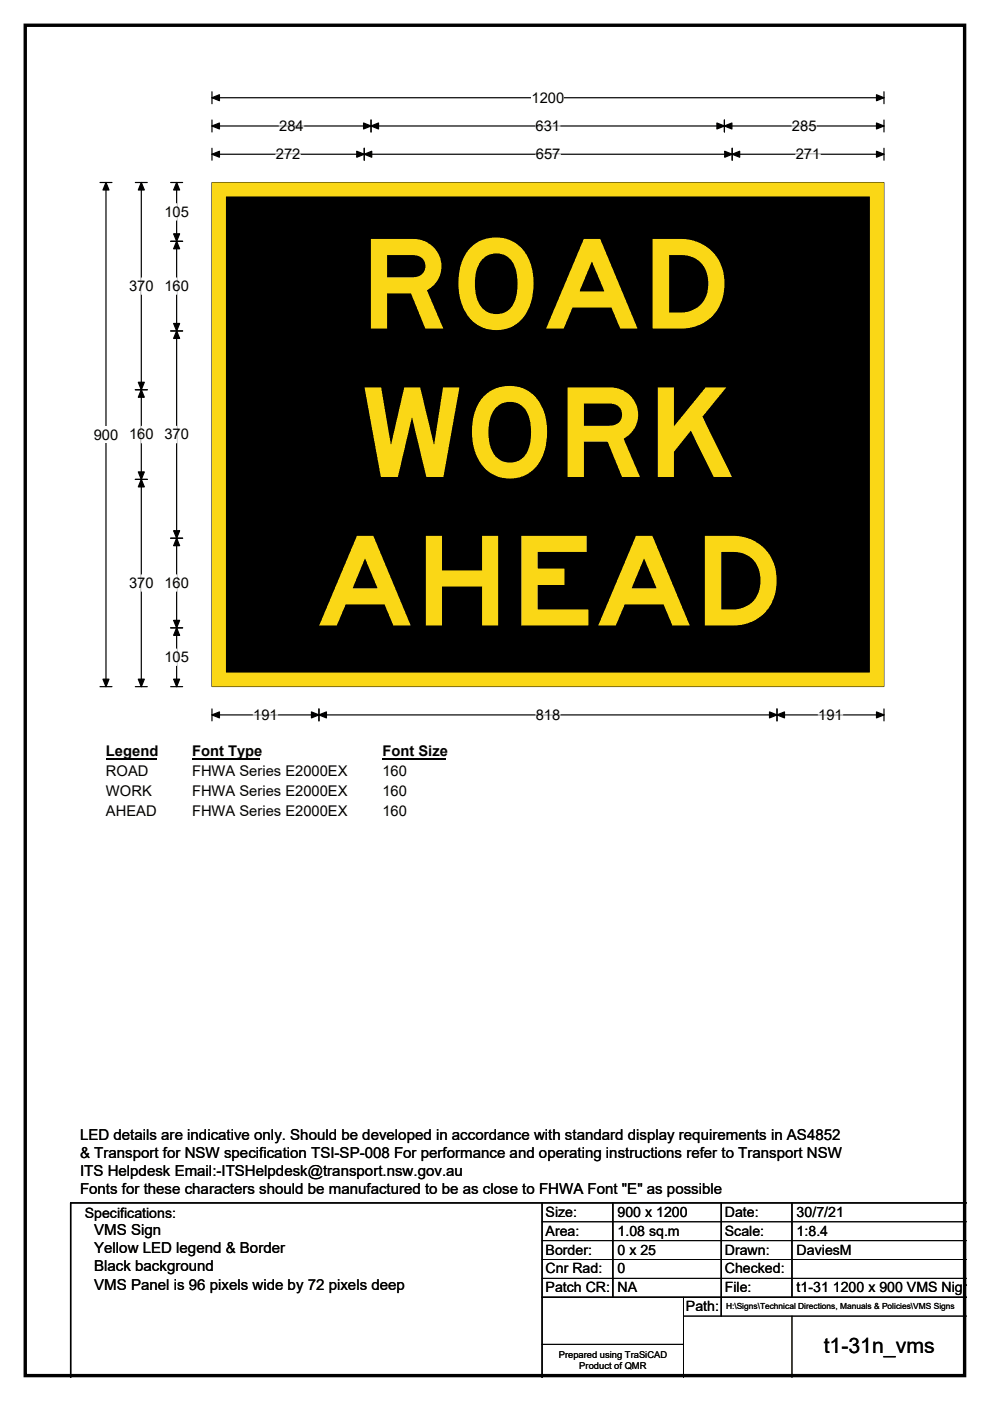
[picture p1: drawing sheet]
<svg xmlns="http://www.w3.org/2000/svg" width="210mm" height="297mm" viewBox="0 0 210 297" stroke-linecap="round" stroke-linejoin="round" font-family="sans-serif">
<defs><g id="words">
<g font-size="26.4" fill="#fad716">
<text x="76.2" y="69.7">ROAD</text>
<text x="76.6" y="101.1">WORK</text>
<text x="67" y="132.6">AHEAD</text>
</g>
<text font-size="4.5" x="174.7" y="286.9">t1-31n_vms</text>
<g font-size="3.2">
<text x="17" y="241.6">LED details are indicative only. Should be developed in accordance with standard display requirements in AS4852</text>
<text x="17" y="245.4">&amp; Transport for NSW specification TSI-SP-008 For performance and operating instructions refer to Transport NSW</text>
<text x="17" y="249.3">ITS Helpdesk Email:-ITSHelpdesk@transport.nsw.gov.au</text>
<text x="17" y="253.1">Fonts for these characters should be manufactured to be as close to FHWA Font &quot;E&quot; as possible</text>
<text x="20" y="261.9">VMS Sign</text>
<text x="20" y="265.7">Yellow LED legend &amp; Border</text>
<text x="20" y="269.6">Black background</text>
<text x="20" y="273.4">VMS Panel is 96 pixels wide by 72 pixels deep</text>
</g>
<g font-size="3.1">
<text x="112.8" y="21.8">1200</text>
<text x="59.2" y="27.8">284</text>
<text x="113.6" y="27.8">631</text>
<text x="168" y="27.8">285</text>
<text x="58.5" y="33.8">272</text>
<text x="113.7" y="33.8">657</text>
<text x="168.8" y="33.8">271</text>
<text x="34.9" y="46">105</text>
<text x="27.4" y="61.7">370</text>
<text x="34.9" y="61.7">160</text>
<text x="19.9" y="93.2">900</text>
<text x="27.4" y="93.2">160</text>
<text x="34.9" y="93.2">370</text>
<text x="27.4" y="124.7">370</text>
<text x="34.9" y="124.7">160</text>
<text x="34.9" y="140.4">105</text>
<text x="53.7" y="152.6">191</text>
<text x="113.6" y="152.6">818</text>
<text x="173.5" y="152.6">191</text>
<text x="22.5" y="160.4">Legend</text>
<text x="40.7" y="160.4">Font Type</text>
<text x="81.1" y="160.4">Font Size</text>
<text x="22.5" y="164.5">ROAD</text>
<text x="40.7" y="164.5">FHWA Series E2000EX</text>
<text x="81.1" y="164.5">160</text>
<text x="22.5" y="168.7">WORK</text>
<text x="22.5" y="172.9">AHEAD</text>
<text x="40.7" y="168.7">FHWA Series E2000EX</text>
<text x="40.7" y="172.9">FHWA Series E2000EX</text>
<text x="81.1" y="168.7">160</text>
<text x="81.1" y="172.9">160</text>
</g>
<g font-size="3">
<text x="115.7" y="258">Size:</text>
<text x="131" y="258">900 x 1200</text>
<text x="153.7" y="258">Date:</text>
<text x="169" y="258">30/7/21</text>
<text x="18" y="258.2">Specifications:</text>
<text x="115.7" y="262">Area:</text>
<text x="131" y="262">1.08 sq.m</text>
<text x="153.7" y="262">Scale:</text>
<text x="169" y="262">1:8.4</text>
<text x="115.7" y="266">Border:</text>
<text x="115.7" y="270">Cnr Rad:</text>
<text x="131" y="266">0 x 25</text>
<text x="131" y="270">0</text>
<text x="153.7" y="266">Drawn:</text>
<text x="153.7" y="270">Checked:</text>
<text x="169" y="266">DaviesM</text>
<text x="115.7" y="274">Patch CR:</text>
<text x="131" y="274">NA</text>
<text x="153.7" y="274">File:</text>
<text x="169" y="274">t1-31 1200 x 900 VMS Nigh</text>
<text x="145.5" y="278">Path:</text>
</g>
<g font-size="2">
<text x="118.5" y="287.8">Prepared using TraSiCAD</text>
<text x="122.9" y="290.2">Product of QMR</text>
</g>
<text font-size="1.8" x="154" y="277.5">H:\Signs\Technical Directions, Manuals &amp; Policies\VMS Signs</text>
</g></defs>
<path d="M5.4 5.4h199.2v286.3h-199.2z" fill="none" stroke="#000" stroke-width=".72"/>
<path d="M45 19.5v2.5M187.5 19.5v2.5M45 20.7h142.5" fill="none" stroke="#000" stroke-width=".25"/>
<path d="M45 20.7l1.5-.6v1.3zM185.9 20.1l1.6 .6-1.6 .7z" fill="#000" stroke="#000" stroke-width=".25"/>
<path d="M112.8 19h6.9v3.5h-6.9z" fill="#fff"/>
<g fill="none" stroke="#000" stroke-width=".25">
<path d="M21.2 38.7h2.5M22.5 38.7v106.9M45 26.7h142.5M45 25.4v2.6M45 31.4v2.6M45 32.7h142.5M77.3 31.4v2.6M78.7 25.4v2.6M153.6 25.4v2.6M155.3 31.4v2.6M187.5 25.4v2.6M187.5 31.4v2.6"/>
<path d="M21.2 145.6h2.5M45 150.3v2.5M45 151.6h142.5M67.6 150.3v2.5M164.8 150.3v2.5M187.5 150.3v2.5"/>
</g>
<g fill="#000" stroke="#000" stroke-width=".25">
<path d="M22.5 38.7l.6 1.6h-1.3zM45 26.7l1.5-.6v1.2zM45 32.7l1.5-.6v1.2zM77.3 32.7l1.5-.6v1.2zM75.7 32.1l1.6 .6-1.6 .6zM78.7 26.7l1.6-.6v1.2zM77.1 26.1l1.6 .6-1.6 .6zM152.1 26.1l1.5 .6-1.5 .6zM153.6 26.7l1.6-.6v1.2zM153.7 32.1l1.6 .6-1.6 .6zM155.3 32.7l1.6-.6v1.2zM185.9 26.1l1.6 .6-1.6 .6z"/>
<path d="M185.9 32.1l1.6 .6-1.6 .6zM21.8 144h1.3l-.6 1.6zM45 151.6l1.5-.7v1.3zM67.6 151.6l1.6-.7v1.3zM66.1 150.9l1.5 .7-1.5 .6zM163.2 150.9l1.6 .7-1.6 .6zM164.8 151.6l1.6-.7v1.3zM185.9 150.9l1.6 .7-1.6 .6z"/>
</g>
<path d="M58.5 32.7h5.2M59.2 26.7h5.2M113.6 26.7h5.2M113.7 32.7h5.2M168 26.7h5.2M168.8 32.7h5.2M53.7 151.6h5.2M113.6 151.6h5.2M173.5 151.6h5.3" fill="none" stroke="#fff" stroke-width=".25"/>
<path d="M19.9 90.4h5.2v3.5h-5.2z" fill="#fff"/>
<path d="M28.7 38.7h2.5M30 38.7v106.9M36.2 38.7h2.5M37.5 38.7v106.9M36.2 51.2h2.5M36.2 70.2h2.5M28.7 82.6h2.5M28.7 101.6h2.5M36.2 114.1h2.5M36.2 133.1h2.5M28.7 145.6h2.5M36.2 145.6h2.5" fill="none" stroke="#000" stroke-width=".25"/>
<g fill="#000" stroke="#000" stroke-width=".25">
<path d="M30 38.7l.6 1.6h-1.3zM37.5 38.7l.6 1.6h-1.3zM37.5 51.2l.6 1.5h-1.3zM36.8 49.6h1.3l-.6 1.6zM36.8 68.6h1.3l-.6 1.6zM37.5 70.2l.6 1.6h-1.3zM30 82.6l.6 1.6h-1.3zM29.3 81h1.3l-.6 1.6zM29.3 100.1h1.3l-.6 1.5zM30 101.6l.6 1.6h-1.3zM36.8 112.5h1.3l-.6 1.6zM37.5 114.1l.6 1.6h-1.3z"/>
<path d="M36.8 131.5h1.3l-.6 1.6zM37.5 133.1l.6 1.6h-1.3zM29.3 144h1.3l-.6 1.6zM36.8 144h1.3l-.6 1.6z"/>
</g>
<path d="M30 58.9v3.5M37.5 43.2v3.5M37.5 58.9v3.5M30 90.4v3.5M37.5 90.4v3.5M30 121.9v3.4M37.5 121.9v3.4M37.5 137.6v3.5" fill="none" stroke="#fff" stroke-width=".25"/>
<path d="M22.5 157.6h10.7v3.5h-10.7z" fill="#fff"/>
<path d="M22.5 160.9h10.7" fill="none" stroke="#000" stroke-width=".32"/>
<path d="M40.7 157.6h14.4v3.5h-14.4z" fill="#fff"/>
<path d="M40.7 160.9h14.4" fill="none" stroke="#000" stroke-width=".32"/>
<path d="M81.1 157.6h13.5v3.5h-13.5z" fill="#fff"/>
<path d="M81.1 160.9h13.5" fill="none" stroke="#000" stroke-width=".32"/>
<g fill="#fff">
<path d="M22.5 161.8h9v3.4h-9z"/>
<path d="M40.7 161.8h32.9v3.4h-32.9z"/>
<path d="M81.1 161.8h5.2v3.4h-5.2z"/>
<path d="M22.5 165.9h9.7v3.5h-9.7z"/>
<path d="M40.7 165.9h32.9v3.5h-32.9z"/>
<path d="M81.1 165.9h5.2v3.5h-5.2z"/>
<path d="M22.4 170.1h10.8v3.5h-10.8z"/>
<path d="M40.7 170.1h32.9v3.5h-32.9z"/>
<path d="M81.1 170.1h5.2v3.5h-5.2z"/>
</g>
<path d="M45 38.7h142.5v106.9h-142.5z" fill="#000"/>
<path d="M45 38.7h142.5v106.9h-142.5zM115 259h90M115 263h90M115 267h90M115 271h90M145 279h60M145 275v17M168 279v13M115 285h30" fill="none" stroke="#000" stroke-width=".21"/>
<path d="M46.4 40.2h139.6v103.9h-139.6z" fill="none" stroke="#fad716" stroke-width="3"/>
<path d="M115 255v37M130 255v20M153 255v24M168 255v20M205 255h-190v37M115 275h90" fill="none" stroke="#000" stroke-width=".3"/>
<use href="#words"/>
</svg>
